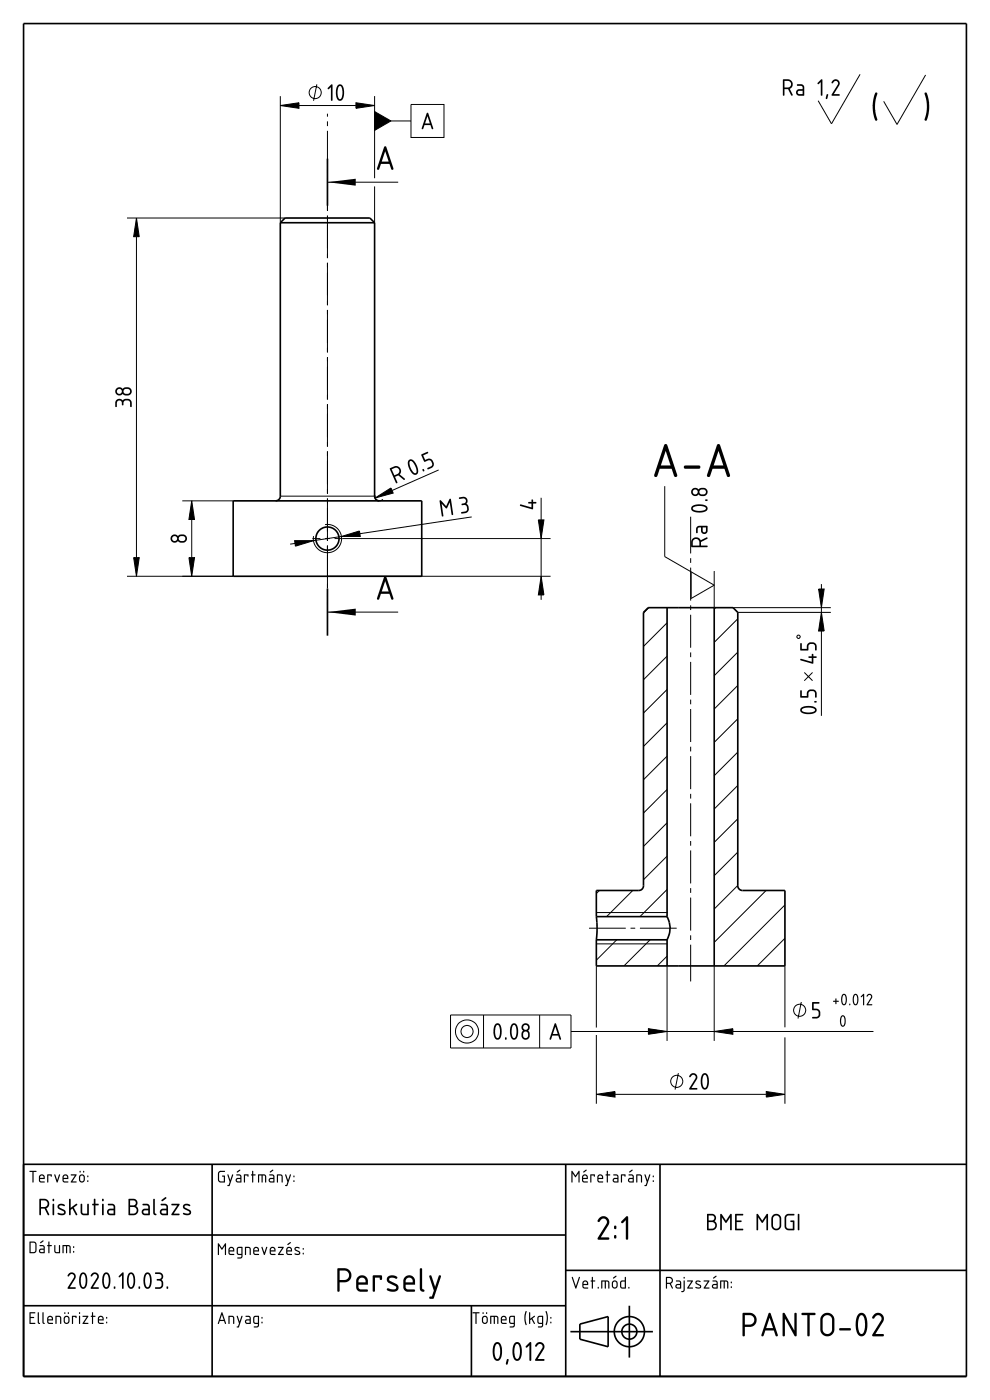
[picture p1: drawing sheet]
<svg xmlns="http://www.w3.org/2000/svg" width="210mm" height="297mm" viewBox="0 0 210 297" stroke-linecap="round" stroke-linejoin="round" font-family="sans-serif">
<g fill="none" stroke="#000" stroke-width=".21">
<path d="M67.2 17.9l-.7 3.5M182.4 15.8l-6 10.5-2.9-4.9M196.3 15.9l-6 10.5-2.9-4.9M59.5 22.4l3.9-.6v1.2zM59.5 20.4v26.9M63.4 22.4h12.1M69.5 24.1v.7M69.5 25.8v1M69.5 27.8v7M69.5 35.8v1M69.5 37.8v7M69.5 38.7h15"/>
<path d="M75.5 21.8l4 .6-4 .6zM79.5 23.7l3.4 2-3.4 2zM79.5 20.4v17.4M79.5 39.5v7.8M82.9 25.7h4.3M87.2 22.2h7v7h-7zM26.9 46.3h33.6M28.9 46.3l.6 3.9h-1.1zM28.9 50.2v68.1M69.5 45.8v9M69.5 55.8v9M69.5 65.8v9"/>
<path d="M69.5 75.8v9M69.5 85.8v9M69.5 95.8v9M93 99.7l-9.8 4.4M28.4 118.3h1.1l-.6 4zM38.7 106.3h10.8M40.1 118.3h1.2l-.6 4zM40.7 106.3l.6 3.9h-1.2zM40.7 110.2v8.1M59.5 105.3h20a1 1 0 0 0 .6 .9 1 1 0 0 0 1.1-.3M62.5 114.7h4l-3.8 1.2zM62.6 115.3l-1.1 .1"/>
<path d="M66.3 114.3h1.7M68.9 111.3a3 3 0 0 1 3.6 2.8 3 3 0 0 1-3.2 3.1 3 3 0 0 1-2.8-3.5M69 114.3h1M69.5 105.8v9M69.5 115.8v9M71 114.3h45.8M72.4 113.8l3.9-1.2 .1 1.2zM72.4 113.8l-5.9 .9M79.5 105.7l3.4-2.2 .5 1.1zM100.1 109.7l-23.8 3.5M114.2 110.3h1.2l-.6 4zM114.8 105.6v4.7"/>
<path d="M114.8 114.3v8M141 103.1v15l10.5 6-4.9 2.9v-5.7M146.5 109.6v7.8M146.5 118.4v1M26.9 122.3h22.6M69.5 123.8v1.1M69.5 122.3h47.3M69.5 125.8v1M69.5 127.8v.6M69.5 129.9h15M114.8 122.3l.6 3.9h-1.2zM114.8 126.2v1.1"/>
<path d="M137.6 128.9l-1.1 1.2M141.5 139.2l-5 5M141.5 132.1l-5 5M146.5 120.4v7M146.5 128.4v1M146.5 130.4v7M146.5 138.4v1M151.5 121.1v7.8M151.8 128.9l-.3 .3M155.5 128.9h20.7M156.5 138.3l-5 5M156.5 131.3l-5 5"/>
<path d="M156.5 129.9h19.7M169 135l.5-.3 .2 .5-.4 .2zM173.6 125h1.2l-.6 3.9zM174.2 129.9l.6 4h-1.2zM174.2 123.9v1.1M174.2 128.9v1M174.2 133.9v18M141.5 153.3l-5 5M141.5 146.3l-5 5M146.5 140.4v7M146.5 148.4v1M146.5 150.4v7"/>
<path d="M146.5 158.4v1M156.5 159.6l-5 5M156.5 152.5l-5 5M156.5 145.4l-5 5M170.6 142.7l1.8 1.7M172.4 142.7l-1.8 1.7M141.5 174.6l-5 5M141.5 167.5l-5 5M141.5 160.4l-5 5M146.5 160.4v7M146.5 168.4v1M146.5 170.4v7"/>
<path d="M146.5 178.4v1M156.5 173.7l-5 5M156.5 166.6l-5 5M125 196.9h7.7M126.6 193.6h15M127.1 188.9l-.6 .7M130.8 199.4l-4.3 4.3M133.7 196.9h1M134.2 188.9l-5.5 5.6M135.7 196.9h7.8M137.9 199.4l-5.5 5.5M141.5 188.7l-5.8 5.8"/>
<path d="M141.5 181.6l-5 5M146.5 180.4v7M146.5 188.4v1M146.5 190.4v7M146.5 198.4v1M156.5 187.8l-5 5M156.5 180.8l-5 5M162.5 188.9l-11 11M166.5 199.1l-5.9 5.8M166.5 192l-12.9 12.9M95.6 215.3h25.5v7h-25.5zM102.6 215.3v7"/>
<path d="M114.5 215.3v7M121.1 218.8h30.4M126.5 204.9v13.1M126.5 219.6v14.6M126.5 200.2h15M137.5 218.2l4 .6-4 .6zM141.5 202.8l-2.1 2.1M141.5 204.9v15.9M146.5 200.4v7.8M151.5 218.8l4-.6v1.2zM151.5 204.9v15.9M155.5 218.8h29.8"/>
<path d="M166.5 204.9v13M170 212.6l-.7 3.5M126.5 232.2l4-.6v1.1zM130.5 232.2h32M143.9 227.7l-.7 3.5M162.5 231.6l4 .6-4 .5zM166.5 220.1v14.1"/>
<circle cx="66.9" cy="19.6" r="1.28"/>
<circle cx="99.1" cy="218.8" r="2.46"/>
<circle cx="99.1" cy="218.8" r="1.28"/>
<circle cx="169.6" cy="214.3" r="1.28"/>
<circle cx="143.6" cy="229.4" r="1.28"/>
</g>
<g fill="none" stroke="#000" stroke-width=".35">
<path d="M5 5h200v287h-200zM69.5 33.7v10M59.5 47.3l1-1h18l1 1M59.5 47.3h20M59.5 47.3v58M79.5 47.3v58l.2 .6 .8 .4M49.5 106.3h40v16h-40zM59.5 105.3h.1M59.5 105.3l-.4 .7-.6 .3M69.5 124.9v10M141.5 128.9v65.6M151.5 128.9v76"/>
<path d="M126.5 194.5l.2 2.1-.2 2.8M126.5 194.5v-5.6h9l.7-.3 .3-.6v-58.1l1-1h18l1 1v58.3l.5 .6 .4 .1h9.1v16h-40v-5.5M126.5 199.4h15M126.5 194.5h15M141.5 194.5a5.2 5.2 0 0 1 0 4.9M141.5 199.4v5.5M5 247h200M45 247v45M120 247v45M140 247v45M5 277h115M5 262h115"/>
<path d="M100 277v15M120 269.5h85M133.5 277v11M121 282.5h17.5M123 280.9l6-1.6v6.4l-6-1.6z"/>
<circle cx="69.5" cy="114.3" r="2.46"/>
<circle cx="133.5" cy="282.5" r="1.6"/>
<circle cx="133.5" cy="282.5" r="3.2"/>
</g>
<g fill="#000">
<path d="M70.2 18l.3-.1v.2v3.1l-.1 .2-.2-.2v-2.7l-.5 .4-.2-.1zM71.9 18.3l-.2 .6-.1 1.1a.76 .76 0 0 0 .7 1l.3-.6v-1.1a.77 .77 0 0 0-.6-1zM71.7 18.1a.87 .87 0 0 1 1 0 .87 .87 0 0 1 .3 1v.4a1.67 1.67 0 0 1-.9 1.9 1.71 1.71 0 0 1-.8-2l.1-.8z" fill-rule="evenodd"/>
<path d="M166.1 16.9l1-.1a1.06 1.06 0 0 1 1 .9 1.06 1.06 0 0 1-.6 1.1l.6 1.4h-.3l-.6-1.3h-.8v1.3l-.3 .1zM166.4 17.2v1.4h.8l.4-.2 .2-.5-.2-.5-.3-.2zM169.1 17.9h1l.4 .3 .1 2-1.3 .1-.3-.3-.1-.5a.68 .68 0 0 1 .7-.6h.7l-.1-.5-.2-.2h-.9zM169.3 19.4l-.1 .2 .2 .3 .9 .1v-.7zM173.5 17.6l.7-.8 .2 .1v3.4l-.3-.2v-2.7l-.5 .5-.2-.1zM175.4 20l.3 .1-.3 .9a.32 .32 0 0 1-.3-.2 .32 .32 0 0 1 .1-.4zM176.7 17a.87 .87 0 0 1 1.1 0 .87 .87 0 0 1 .2 1.2l-1.1 1.8h1.1l.1 .3h-1.7v-.2l1.3-2.2-.1-.6a.73 .73 0 0 0-1 .4l-.2-.2z" fill-rule="evenodd"/>
<path d="M59.5 22.4l3.9-.6v1.2z" fill-rule="evenodd"/>
<path d="M69.5 38.7l6-.8v1.5z" fill-rule="evenodd"/>
<path d="M75.5 21.8l4 .6-4 .6z" fill-rule="evenodd"/>
<path d="M79.5 23.7l3.4 2-3.4 2z" fill-rule="evenodd"/>
<path d="M81.7 32.1l-.7 2.2h1.4zM81.5 31.1l.3-.1 .2 .2 1.5 4.5-.2 .3-.3-.1-.4-1.1h-1.8l-.4 1.1h-.4z" fill-rule="evenodd"/>
<path d="M90.7 24.6l-.5 1.6h1zM90.6 23.9l.3 .1 1 3.2-.1 .2-.2-.1-.3-.8h-1.3l-.2 .8h-.3z" fill-rule="evenodd"/>
<path d="M185.7 19.7l.3-.1 .1 .3-.5 2.4 .1 1.5 .4 1.6-.2 .2a.5 .5 0 0 1-.5-.6l-.2-1.4-.1-1.3 .2-1.5zM196.2 19.7l.1-.1a.5 .5 0 0 1 .5 .7l.3 2.2-.3 2.5a.5 .5 0 0 1-.5 .6l-.2-.3 .4-1.5 .1-1.5-.5-2.4z" fill-rule="evenodd"/>
<path d="M28.9 46.3l.6 3.9h-1.1z" fill-rule="evenodd"/>
<path d="M24.7 84.9a.87 .87 0 0 1 1.3 .1l.5-.4h.6a.87 .87 0 0 1 .8 .9v.7l-.2 .2-.1-.2v-.9l-.3-.3-.9 .1-.2 .3v.5l-.2 .1-.1-.1-.2-.8-.5-.1-.4 .3v.9l-.2 .2-.1-.2-.1-.8zM26.3 82.7l-.1 .4 .3 .4h.7l.3-.2 .1-.4-.3-.3-.6-.1zM24.7 82.4a.88 .88 0 0 1 1.3 .1l.4-.3h.4a.89 .89 0 0 1 1.1 .7 .89 .89 0 0 1-.8 1l-.8-.1a.35 .35 0 0 0-.4-.2 .35 .35 0 0 0-.3 .2 .88 .88 0 0 1-1-.3 .88 .88 0 0 1 .1-1.1zM24.8 83a.53 .53 0 0 0 1 0 .53 .53 0 0 0-1 0z" fill-rule="evenodd"/>
<path d="M87 97.9l-.1 .7 .4 1a.77 .77 0 0 0 1 .7v-.7l-.4-1a.83 .83 0 0 0-.9-.7zM86.7 97.7a1.05 1.05 0 0 1 1.6 .7l.1 .2a1.67 1.67 0 0 1-.1 2.1 1.71 1.71 0 0 1-1.6-1.5l-.2-.9zM89.6 99.7a.25 .25 0 0 1 .5 0 .25 .25 0 0 1-.5 0zM89.4 96.4l1.4-.5v.3l-1 .4 .4 1 .5-.2a.88 .88 0 0 1 1.1 .4l.2 .3a.88 .88 0 0 1-.5 1.2l-.8 .2v-.2l.9-.5v-.5l-.2-.5-.3-.2-1.1 .4z" fill-rule="evenodd"/>
<path d="M141.2 95.7l-1 3h2zM141 94.3a.35 .35 0 0 1 .6 .2l2.1 6.3a.35 .35 0 0 1-.3 .4 .35 .35 0 0 1-.4-.2l-.5-1.6h-2.6l-.5 1.6a.35 .35 0 0 1-.4 .2 .35 .35 0 0 1-.2-.5zM145.1 98.8l3.1-.1a.35 .35 0 0 1 .4 .4 .35 .35 0 0 1-.4 .3h-2.9l-.2-.2zM152.4 95.7l-1 3h2zM152.2 94.3a.35 .35 0 0 1 .6 .2l2.1 6.3a.35 .35 0 0 1-.3 .4 .35 .35 0 0 1-.4-.2l-.5-1.6h-2.6l-.5 1.6a.35 .35 0 0 1-.4 .2 .35 .35 0 0 1-.2-.5z" fill-rule="evenodd"/>
<path d="M28.4 118.3h1.1l-.6 4z" fill-rule="evenodd"/>
<path d="M38.1 113.9l-.2 .4 .3 .4 .7 .1 .4-.3v-.5l-.2-.2-.7-.1zM36.4 113.6a.88 .88 0 0 1 1.3 .1l.4-.3h.5a.89 .89 0 0 1 1.1 .7 .89 .89 0 0 1-.9 1l-.8-.1a.35 .35 0 0 0-.3-.2 .35 .35 0 0 0-.3 .3 .88 .88 0 0 1-1.1-.4 .88 .88 0 0 1 .1-1.1zM36.5 114.3a.55 .55 0 0 0 1.1 0 .55 .55 0 0 0-1.1 0z" fill-rule="evenodd"/>
<path d="M40.1 118.3h1.2l-.6 4z" fill-rule="evenodd"/>
<path d="M40.7 106.3l.6 3.9h-1.2z" fill-rule="evenodd"/>
<path d="M62.5 114.7h4l-3.8 1.2z" fill-rule="evenodd"/>
<path d="M72.4 113.8l3.9-1.2 .1 1.2z" fill-rule="evenodd"/>
<path d="M79.5 105.7l3.4-2.2 .5 1.1z" fill-rule="evenodd"/>
<path d="M82.7 99.4l.9-.4a1.06 1.06 0 0 1 1.3 .3 1.06 1.06 0 0 1-.1 1.3l1 .9 .1 .2-.3 .1-1.1-1-.7 .4 .5 1.1-.2 .2zM83.1 99.6l.6 1.2 .9-.6 .1-.5-.4-.4-.5-.1z" fill-rule="evenodd"/>
<path d="M93.3 106.2h.2l1.1 1.2 .7-1.5 .3-.1 .5 3.4h-.3l-.4-2.6-.7 1.3-1-1.1 .4 2.6-.1 .2-.2-.1z" fill-rule="evenodd"/>
<path d="M97.4 105.5l.8-.1a.87 .87 0 0 1 .9 .5 .87 .87 0 0 1-.2 1l.4 .3 .1 .7a.87 .87 0 0 1-.7 1l-.7 .1-.2-.2 1-.3 .3-.3-.2-.9-.3-.2-.6 .1-.1-.2 .1-.2 .7-.2 .1-.5-.4-.4-1 .1z" fill-rule="evenodd"/>
<path d="M110.3 107l2.4 .6v-.8h-.6v-.3h.6l.1-.5h.1h.2v.5h.5l.2 .1-.1 .2h-.6v1.1l-.2 .2-2.5-.8z" fill-rule="evenodd"/>
<path d="M114.2 110.3h1.2l-.6 4z" fill-rule="evenodd"/>
<path d="M146.9 114.3a1.06 1.06 0 0 1 1.7 .3l1.4-.6v.3l-1.3 .7v.7h1.3l.1 .3-3.4 .1-.1-1.2zM147.1 114.6l-.2 1.1h1.5l-.1-.8-.2-.4-.4-.2zM147.9 111.7l.4-.2 1.8 .1v1.3l-.4 .3-.4 .1a.68 .68 0 0 1-.6-.7v-.7h-.5l-.2 .3v.8l-.3 .1v-.9zM149.1 111.9v.8l.4 .2 .2-.3 .1-.7zM147 107.7a.5 .5 0 0 0 .1 .5 .5 .5 0 0 0 .6 .1l1 .1a.77 .77 0 0 0 1-.7l-.4-.2-.9-.2-.8 .1zM146.8 107.4a2.82 2.82 0 0 1 3.2 .2 1.05 1.05 0 0 1-1.3 1.1h-.2a1.67 1.67 0 0 1-1.9-.8zM149.6 106.1a.25 .25 0 0 1 .5 0 .25 .25 0 0 1-.5 0zM148.5 104l-.1 .5 .3 .4h.7l.3-.3v-.4l-.2-.3-.7-.1zM146.9 103.7a.88 .88 0 0 1 1.3 .1l.3-.2 .5-.1a.89 .89 0 0 1 1.1 .7 .89 .89 0 0 1-.9 1l-.8-.1a.35 .35 0 0 0-.3-.1 .35 .35 0 0 0-.3 .2 .88 .88 0 0 1-1.1-.4 .88 .88 0 0 1 .2-1.1zM146.9 104.4a.55 .55 0 0 0 1.1 0 .55 .55 0 0 0-1.1 0z" fill-rule="evenodd"/>
<path d="M69.5 129.9l6-.8v1.5z" fill-rule="evenodd"/>
<path d="M81.7 123.3l-.7 2.2h1.4zM81.5 122.3l.3-.1 .2 .2 1.5 4.5-.2 .3-.3-.1-.4-1.1h-1.8l-.4 1.1h-.4z" fill-rule="evenodd"/>
<path d="M114.8 122.3l.6 3.9h-1.2z" fill-rule="evenodd"/>
<path d="M173.6 125h1.2l-.6 3.9z" fill-rule="evenodd"/>
<path d="M174.2 129.9l.6 4h-1.2z" fill-rule="evenodd"/>
<path d="M170.2 150.4a.5 .5 0 0 0 .1 .6 .5 .5 0 0 0 .5 .1h1a.76 .76 0 0 0 1-.6l-.5-.3-.7-.1-.9 .1zM169.9 150.2l.6-.3 .9-.1a1.66 1.66 0 0 1 1.8 .8 1.6 1.6 0 0 1-1.8 .9 1.33 1.33 0 0 1-1.7-1zM172.7 148.8a.25 .25 0 0 1 .5 0 .25 .25 0 0 1-.5 0zM169.8 146.5h.3v1.2h1v-.6a.87 .87 0 0 1 .9-.8h.4a.87 .87 0 0 1 .8 .8v.8l-.2 .1-.2-1.2-.3-.2h-.6l-.4 .4-.1 1h-1.6z" fill-rule="evenodd"/>
<path d="M169.8 139.8l2.4 .6v-.8h-.7v-.3l.7-.1v-.4l.2-.1 .1 .1v.4h.6l.1 .2v.2h-.7v1.1l-.1 .1-2.5-.7zM169.8 136.5h.3v1.2h1v-.6a.87 .87 0 0 1 .9-.8h.4a.87 .87 0 0 1 .8 .8v.8l-.2 .1-.2-1.2-.3-.2h-.6l-.4 .4-.1 1h-1.6z" fill-rule="evenodd"/>
<path d="M105.3 217.5l-.2 .7-.1 1a.77 .77 0 0 0 .7 1l.3-.7 .1-1a.77 .77 0 0 0-.7-1zM105.1 217.2a.87 .87 0 0 1 1 .1 .87 .87 0 0 1 .3 .9v.5a1.67 1.67 0 0 1-.9 1.9 1.6 1.6 0 0 1-.8-1.9l.1-1zM107.1 220.3a.25 .25 0 0 1 .5 0 .25 .25 0 0 1-.5 0zM108.8 217.5l-.2 .7-.1 1a.77 .77 0 0 0 .7 1l.3-.7 .1-1a.76 .76 0 0 0-.7-1zM108.6 217.2a.87 .87 0 0 1 1 .1 .87 .87 0 0 1 .3 .9v.5a1.66 1.66 0 0 1-.9 1.9 1.6 1.6 0 0 1-.8-1.9l.1-1zM111.1 219l-.1 .3v.6l.3 .3h.5l.2-.5-.1-.6-.4-.3zM110.9 217.3a.88 .88 0 0 1 1.3 .1 .88 .88 0 0 1-.2 1.2l.3 .4 .1 .5a.89 .89 0 0 1-.8 1.1 .89 .89 0 0 1-1-.9l.1-.8a.35 .35 0 0 0 .2-.3 .35 .35 0 0 0-.2-.3l-.1-.6zM111 217.9a.53 .53 0 0 0 1 0 .53 .53 0 0 0-1 0z" fill-rule="evenodd"/>
<path d="M117.8 217.8l-.5 1.6h1zM117.7 217.1l.3 .1 1 3.1-.1 .3-.2-.1-.3-.8h-1.2l-.3 .8h-.3z" fill-rule="evenodd"/>
<path d="M137.5 218.2l4 .6-4 .6z" fill-rule="evenodd"/>
<path d="M137.5 218.2l4 .6-4 .6z" fill-rule="evenodd"/>
<path d="M151.5 218.8l4-.6v1.2z" fill-rule="evenodd"/>
<path d="M172.3 212.6h1.5l-.1 .3h-1.1v1.1h.5a.87 .87 0 0 1 .9 .8v.4a.87 .87 0 0 1-.9 .9h-.7l-.1-.3 1.2-.2 .1-.3v-.6l-.3-.4h-1z" fill-rule="evenodd"/>
<path d="M176.7 212.3h.5v-.4l.1-.1 .1 .5h.4l.1 .1-.5 .1v.5h-.1l-.1-.5h-.4zM178.9 211.1l-.2 .5v.8a.39 .39 0 0 0 .1 .5 .39 .39 0 0 0 .4 0l.2-1.2a.41 .41 0 0 0-.1-.4 .41 .41 0 0 0-.4-.2zM178.7 210.9a.74 .74 0 0 1 .8 .2 .74 .74 0 0 1 .1 .9v.3a.65 .65 0 0 1-.1 .8 .65 .65 0 0 1-.8 0l-.3-1.1zM180.1 213.1a.2 .2 0 0 1 .4 0 .2 .2 0 0 1-.4 0zM181.3 211.1l-.2 .6v.7a.39 .39 0 0 0 .1 .5 .39 .39 0 0 0 .5 0l.1-1.2a.41 .41 0 0 0 0-.4 .41 .41 0 0 0-.5-.2zM181.2 210.9a.67 .67 0 0 1 .7 .2 .67 .67 0 0 1 .2 .7v.5a.65 .65 0 0 1-.2 .8 .65 .65 0 0 1-.8 0l-.2-1.1zM183.1 210.9h.2v2.3l-.1 .1-.1-.1v-2l-.3 .3h-.2zM184 211a.61 .61 0 0 1 .8 0 .61 .61 0 0 1 .1 .8l-.8 1.2h.9v.2l-1.1 .1 .9-1.8-.4-.4-.5 .3z" fill-rule="evenodd"/>
<path d="M178.6 215.7l-.2 .5v.8a.39 .39 0 0 0 .1 .4 .39 .39 0 0 0 .5 .1l.1-1.3a.41 .41 0 0 0 0-.4 .41 .41 0 0 0-.5-.1zM178.4 215.5a.62 .62 0 0 1 .8 .1 .62 .62 0 0 1 .2 .7v.6a.65 .65 0 0 1-.2 .7 .65 .65 0 0 1-.8 .1l-.2-1z" fill-rule="evenodd"/>
<path d="M126.5 232.2l4-.6v1.1z" fill-rule="evenodd"/>
<path d="M146.4 228a.87 .87 0 0 1 1.2-.2 .87 .87 0 0 1 .2 1.2l-1.1 1.8h1.1l.1 .3h-1.7v-.2l1.3-2.2-.1-.6a.68 .68 0 0 0-1 .4l-.2-.2zM149.3 228.1l-.3 .6v1a.77 .77 0 0 0 .7 1.1l.3-.7v-1a.77 .77 0 0 0-.7-1zM149.1 227.8a.87 .87 0 0 1 1 .1 .87 .87 0 0 1 .2 .9l.1 .5a1.67 1.67 0 0 1-.9 1.9 1.61 1.61 0 0 1-.9-1.9l.2-.9z" fill-rule="evenodd"/>
<path d="M162.5 231.6l4 .6-4 .5z" fill-rule="evenodd"/>
<path d="M6.3 248.4h1.4v.2h-.6l-.1 2.3-.1-.1v-2.2h-.6zM8.6 249.5l-.1 .4h.7l-.2-.5zM8.4 249.3l.6-.2 .4 .3 .1 .7h-1v.3l.2 .2h.8v.3h-.9l-.3-.3v-.9zM10 249.2h1l-.1 .4-.2-.2h-.4l-.2 1.5-.1-.1zM11.5 249.2h.2l.4 1.2 .4-1.2h.2l-.5 1.7-.2-.1zM13.6 249.5l-.1 .4h.7l-.2-.5zM13.4 249.3l.6-.2 .4 .3 .1 .7h-1v.3l.2 .2h.7l.1 .3h-.9l-.3-.3v-.9zM15 249.2h1.2l-.8 1.4h.8v.3l-1.2-.1 .9-1.4h-.8zM16.9 249.3l.6-.2 .4 .4 .1 .9-.3 .4h-.5l-.4-.3v-.8zM17.1 249.5l-.1 .9 .5 .2 .2-.3v-.7l-.3-.2zM16.9 248.6a.18 .18 0 0 1 .3 0 .18 .18 0 0 1-.3 0zM17.6 248.6a.2 .2 0 0 1 .4 0 .2 .2 0 0 1-.4 0zM18.5 250.6a.18 .18 0 0 1 .3 0 .18 .18 0 0 1-.3 0zM18.5 249.6a.17 .17 0 0 1 .3 0 .17 .17 0 0 1-.3 0z" fill-rule="evenodd"/>
<path d="M8.4 254.4l1-.1a1.06 1.06 0 0 1 1 .9 1.06 1.06 0 0 1-.6 1.1l.6 1.4h-.3l-.6-1.3h-.8v1.3l-.3 .1zM8.7 254.7v1.4h.8l.4-.2 .2-.5-.2-.5-.3-.2zM11.2 255.4l.3 .1v2.2l-.1 .1-.3-.2zM11.1 254.6a.25 .25 0 0 1 .5 0 .25 .25 0 0 1-.5 0zM12.4 255.6l.7-.2 .7 .3-.2 .2-.3-.1a.42 .42 0 0 0-.5-.1 .42 .42 0 0 0-.2 .4l1 .5a.69 .69 0 0 1 .2 1 .69 .69 0 0 1-.9 .2l-.5-.1-.2-.3 .2-.1 .5 .1a.37 .37 0 0 0 .5 .1 .37 .37 0 0 0 .1-.5l-1-.5a.6 .6 0 0 1-.1-.9zM14.7 254.4l.3 .1v1.7l1.1-.8h.3v.2l-.8 .6 .8 1.4-.1 .2-.2-.1-.7-1.3-.4 .3v1h-.3zM17.1 255.4l.3 .1v1.7l.4 .3h.7v-2l.3-.1v2.4h-1.2l-.4-.3zM19.9 254.4h.3v1h.6l.1 .1-.1 .2h-.6v1.9l-.1 .2-.2-.2v-1.9l-.4-.2 .4-.1zM21.7 255.4h.2l.1 .1v2.1l-.1 .2-.3-.2zM21.6 254.6a.25 .25 0 0 1 .5 0 .25 .25 0 0 1-.5 0zM22.9 255.4h1l.4 .3 .1 2h-1.3l-.4-.3v-.4a.68 .68 0 0 1 .7-.6h.7v-.5l-.3-.2h-.8zM23.2 256.8l-.2 .3 .2 .3 .9 .1v-.7zM27.3 254.4l1-.1a.87 .87 0 0 1 .8 .6 .87 .87 0 0 1-.3 1 1.05 1.05 0 0 1 .5 1.1 1.05 1.05 0 0 1-1 .8l-1-.1zM27.6 254.7v1h.8l.3-.2 .1-.4-.2-.3zM27.6 256.1v1.4h.8l.4-.3 .2-.6-.2-.4-.4-.1zM30.3 255.4h.9l.5 .2 .1 .5v1.6h-1.4l-.3-.3v-.4a.68 .68 0 0 1 .6-.6h.7v-.5l-.2-.2h-.9zM30.5 256.9l-.1 .3 .2 .2 .8 .1v-.7zM32.5 254.4l.3 .1v2.8l.4 .3-.1 .2-.4-.1-.2-.4zM34.1 255.4h1l.4 .3 .1 2-1.3 .1-.3-.4-.1-.4a.68 .68 0 0 1 .7-.6h.7v-.5l-.3-.2h-.9zM34.4 256.8l-.2 .3 .2 .3 .9 .1v-.7zM34.3 254.5l.7-.5h.3l-.1 .3-.7 .5h-.2zM36.4 255.4h1.7l-1.3 2.1h1.2v.3h-1.6v-.3l1.2-1.8h-1.1zM39 255.6l.7-.2 .7 .3-.2 .2-.3-.1a.42 .42 0 0 0-.5-.1 .42 .42 0 0 0-.2 .4l1 .5a.69 .69 0 0 1 .2 1 .69 .69 0 0 1-.9 .2l-.6-.2-.1-.2 .2-.1 .5 .1a.37 .37 0 0 0 .5 .1 .37 .37 0 0 0 .1-.5l-1-.5a.6 .6 0 0 1-.1-.9z" fill-rule="evenodd"/>
<path d="M46.4 248.6l.4-.2h.9l-.1 .2-.9 .1-.2 .3v1.3l.2 .3h.8v-1h-.3l-.1-.2h.6v1.5h-1l-.4-.4-.1-1.5zM48.3 249.2h.2l.3 1.2 .4-1.2h.3l-.9 2.4-.4-.1 .3-.1 .2-.6zM50.1 249.2l.7-.1 .4 .3v1.5h-.8l-.4-.3v-.3l.1-.3 .9-.1-.1-.5h-.7zM50.3 250.2l.1 .4h.6v-.5zM50.3 248.5l.7-.3-.1 .1-.5 .4h-.1zM51.8 249.2l.8-.1 .1 .2-.1 .3-.1-.2h-.5l-.1 1.5-.2-.1zM53.5 248.4l.2 .1v.6l.5 .1-.1 .2h-.4l-.1 1.5-.1-.1v-1.4l-.3-.1 .3-.2zM54.8 249.2l1.2-.1 .3 .2 .2 .3-.1 1.3-.2-.1v-1.2l-.2-.2h-.3l-.1 1.5-.1-.1v-1.4h-.5v1.4h-.2zM57.1 249.2l.7-.1 .4 .3v1.5h-.8l-.4-.3v-.3l.1-.3 .9-.1-.1-.5h-.7zM57.3 250.2l.1 .4h.6v-.5zM57.3 248.5l.5-.4 .2 .1-.6 .5zM58.8 249.2l.8-.1 .3 .2v1.6l-.2-.1v-1.2l-.2-.2h-.5v1.4h-.3zM60.5 249.2h.2l.4 1.2 .4-1.2h.2l-.8 2.4-.4-.1 .3-.1 .2-.6zM62.2 250.6a.2 .2 0 0 1 .4 0 .2 .2 0 0 1-.4 0zM62.2 249.6a.2 .2 0 0 1 .4 0 .2 .2 0 0 1-.4 0z" fill-rule="evenodd"/>
<path d="M121.2 248.4h.2l.7 1 .6-1h.2v2.5l-.2-.1v-1.9l-.6 .8-.6-.8v1.9h-.3zM123.8 249.5l-.1 .4h.7l-.1-.5zM123.6 249.3l.6-.2 .4 .3 .1 .7h-1v.3l.2 .2h.7l.1 .3h-.9l-.3-.3v-.9zM123.7 248.5l.6-.4 .1 .1-.5 .5h-.2zM125.2 249.2h1l-.1 .4-.2-.2h-.4l-.2 1.5-.1-.1zM127 249.5v.4h.7l-.2-.5zM126.9 249.3l.5-.2 .5 .3v.7h-.9v.3l.1 .2h.8v.3h-.8l-.3-.3-.1-.9zM128.7 248.4h.2l.1 .7 .4 .1v.2h-.4l-.2 1.5-.1-.1v-1.4l-.3-.1 .3-.2zM130.1 249.2l.7-.1 .3 .3 .1 1.5h-.9l-.3-.3v-.3l.1-.3 .9-.1-.2-.5h-.6zM130.3 250.2v.4h.7v-.5zM131.7 249.2l.9-.1 .1 .2-.1 .3-.1-.2h-.6l-.1 1.5-.1-.1zM133.4 249.2l.6-.1 .4 .2v1.6h-.8l-.3-.3-.1-.3 .2-.3 .8-.1-.1-.5h-.7zM133.5 250.2v.2l.1 .2h.6v-.5zM133.5 248.5l.5-.4 .2 .1-.6 .5zM135 249.2l.8-.1 .3 .2 .1 1.6-.2-.1-.1-1.2-.2-.2h-.5v1.4h-.2zM136.7 249.2h.2l.4 1.2 .4-1.2h.3l-.9 2.4-.4-.1 .3-.1 .2-.6zM138.4 250.6a.2 .2 0 0 1 .4 0 .2 .2 0 0 1-.4 0zM138.4 249.6a.2 .2 0 0 1 .4 0 .2 .2 0 0 1-.4 0z" fill-rule="evenodd"/>
<path d="M127.2 258.3a1.24 1.24 0 0 1 1.6 0 1.24 1.24 0 0 1 .2 1.7l-1.6 2.5h1.6a.25 .25 0 0 1 .3 .2 .25 .25 0 0 1-.3 .3h-2l-.2-.2 1.9-3.3v-.6a.83 .83 0 0 0-.9-.4 .83 .83 0 0 0-.7 .7h-.3l-.1-.2zM130.3 262.1h.4l.1 .4a.25 .25 0 0 1-.3 .2 .25 .25 0 0 1-.3-.2zM130.3 260.1h.4l.1 .4a.25 .25 0 0 1-.3 .2 .25 .25 0 0 1-.3-.2zM132.8 258.1l.3-.1 .1 .2 .1 4.5a.25 .25 0 0 1-.3 .3 .25 .25 0 0 1-.2-.3v-3.8l-.7 .6h-.3l-.1-.3z" fill-rule="evenodd"/>
<path d="M150 257.5h1a.87 .87 0 0 1 .8 .6 .87 .87 0 0 1-.2 1 1.05 1.05 0 0 1 .4 1.1 1.05 1.05 0 0 1-1 .8l-1-.1zM150.3 257.9v1h.8l.3-.2 .1-.4-.2-.3zM150.3 259.3v1.4l1.2-.2 .2-.5-.2-.5-.4-.2zM152.8 257.5l.3 .1 .9 1.3 .9-1.3 .3-.1v3.5l-.3-.1v-2.6l-.9 1.1-.9-1.1v2.6l-.3 .1zM156 257.5l1.7 .1-.1 .2-1.3 .1v1h.9l.1 .1-.1 .2-.9 .1v1.4h1.3v.3l-1.7-.1zM160.5 257.5l.3 .1 .9 1.3 .9-1.3h.3v3.4l-.3-.1v-2.6l-.9 1.1-.9-1.1v2.6h-.3zM164.2 258.1l-.2 .4v1.6l.3 .5h.5l.6-.5v-1.7l-.6-.5zM163.9 257.8a1.05 1.05 0 0 1 1.2-.2 1.05 1.05 0 0 1 .6 1v1.4a1.05 1.05 0 0 1-1 1 1.05 1.05 0 0 1-1.1-1v-1.6zM166.7 257.8l.5-.3h1.2l.1 .1-.1 .2-1.3 .1-.3 .3v2l.3 .4 1.1 .1v-1.4l-.5-.1v-.2l.7-.1 .1 .1v1.9l-1.2 .1a.87 .87 0 0 1-.9-.9v-1.9zM169.3 257.5h.2l.1 .2v3.1l-.2 .2-.2-.1z" fill-rule="evenodd"/>
<path d="M6.3 263.4h1l.4 .4v1.6l-.3 .4h-1.1zM6.5 263.6v2h.8l.2-.3v-1.5l-.3-.2zM8.4 264.2l.7-.1 .3 .3v1.5h-.7l-.4-.3v-.3l.1-.3 .8-.1v-.5h-.8zM8.6 265.2l-.1 .2 .1 .2h.6v-.5zM8.5 263.5l.6-.4 .1 .1-.5 .5zM10.3 263.4l.2 .1v.6l.5 .1-.1 .2h-.4l-.1 1.5-.1-.1v-1.4l-.3-.1 .3-.2zM11.5 264.2h.2l.1 1.2 .2 .2h.5v-1.4h.2v1.7h-.8l-.3-.2zM13.3 264.2l1.2-.1 .4 .2 .1 .3v1.2h-.2l-.1-1.2-.2-.2h-.3l-.1 1.5-.1-.1v-1.4h-.5v1.4h-.2zM15.5 265.6a.18 .18 0 0 1 .3 0 .18 .18 0 0 1-.3 0zM15.5 264.6a.17 .17 0 0 1 .3 0 .17 .17 0 0 1-.3 0z" fill-rule="evenodd"/>
<path d="M14.6 270.2a.87 .87 0 0 1 1.2 0 .87 .87 0 0 1 .1 1.1l-1.1 1.8h1.2v.3h-1.6l-.1-.2 1.4-2.2-.2-.6a.74 .74 0 0 0-1 .4l-.2-.2zM17.4 270.4l-.2 .5-.1 1.1a.76 .76 0 0 0 .7 1l.3-.6 .1-1.1a.77 .77 0 0 0-.7-1zM17.2 270.1a.87 .87 0 0 1 1 .1 .87 .87 0 0 1 .3 .9v.5a1.66 1.66 0 0 1-.9 1.8 1.71 1.71 0 0 1-.8-2l.1-.7zM19.5 270.2a.87 .87 0 0 1 1.2 0 .87 .87 0 0 1 .1 1.1l-1.1 1.8h1.2v.3h-1.6l-.1-.2 1.4-2.2-.2-.6a.74 .74 0 0 0-1 .4l-.2-.2zM22.3 270.4l-.2 .5-.1 1.1a.76 .76 0 0 0 .7 1l.3-.6 .1-1.1a.77 .77 0 0 0-.7-1zM22.1 270.1a.87 .87 0 0 1 1 .1 .87 .87 0 0 1 .3 .9v.5a1.66 1.66 0 0 1-.9 1.8 1.71 1.71 0 0 1-.8-2l.1-.7zM24.1 273.2a.25 .25 0 0 1 .5 0 .25 .25 0 0 1-.5 0zM25.9 270l.2-.1 .1 .2v3.2l-.1 .1-.2-.1v-2.8l-.5 .5-.2-.2zM27.6 270.4l-.2 .5-.1 1.1a.77 .77 0 0 0 .7 1l.3-.6v-1.1a.77 .77 0 0 0-.7-1zM27.4 270.1a.87 .87 0 0 1 .9 .1 .87 .87 0 0 1 .3 .9l.1 .5a1.66 1.66 0 0 1-.9 1.8 1.6 1.6 0 0 1-.9-1.8l.2-.9zM29.4 273.2a.25 .25 0 0 1 .5 0 .25 .25 0 0 1-.5 0zM31.1 270.4l-.3 .6v1a.77 .77 0 0 0 .7 1l.2-.6 .1-1.1a.77 .77 0 0 0-.7-1zM30.9 270.1a.87 .87 0 0 1 .9 .1 .87 .87 0 0 1 .3 .9l.1 .5a1.66 1.66 0 0 1-.9 1.8 1.6 1.6 0 0 1-.9-1.8l.2-.9zM32.9 270l.9-.1a.88 .88 0 0 1 .8 .6 .88 .88 0 0 1-.3 1l.3 .5v.5a.87 .87 0 0 1-.8 .9h-.8l-.1-.2 .1-.1h.9l.3-.3v-.9l-.3-.2h-.6l-.1-.2 .1-.2 .8-.1 .2-.5-.4-.4h-.9zM35.3 273.2a.25 .25 0 0 1 .5 0 .25 .25 0 0 1-.5 0z" fill-rule="evenodd"/>
<path d="M47.1 278.9l-.4 1.1h.7zM47 278.4l.2 .1 .7 2.4-.2-.1-.2-.5h-.9l-.2 .5h-.2zM48.5 279.2l.7-.1 .4 .2v1.6l-.2-.1v-1.3l-.2-.1h-.5v1.4h-.2zM50.2 279.2h.2l.4 1.2 .4-1.2h.2l-.8 2.4-.4-.1 .3-.1 .2-.6zM52.1 279.2l.7-.1 .3 .3 .1 1.5h-.9l-.3-.3v-.3l.1-.3 .8-.1v-.5h-.7zM52.3 280.2v.4h.6v-.5zM53.8 279.3l.4-.2 .7 .1v2l-.3 .4-.8-.1 .1-.1h.6l.2-.3v-.2h-.7l-.2-.3-.1-1zM54 279.4v1.1l.7 .1v-1.2zM55.4 280.6a.2 .2 0 0 1 .4 0 .2 .2 0 0 1-.4 0zM55.4 279.6a.2 .2 0 0 1 .4 0 .2 .2 0 0 1-.4 0z" fill-rule="evenodd"/>
<path d="M46.2 263.8h.2l.7 1 .6-1h.2v2.4l-.2-.1v-1.8l-.6 .8-.6-.8v1.8l-.3 .1zM48.8 264.8l-.1 .5h.7l-.1-.5zM48.6 264.7l.6-.2 .4 .3 .1 .7h-1v.3l.2 .2h.7l.1 .2h-.8l-.4-.2v-.9zM50.3 264.6l.4-.1 .7 .1v2l-.3 .4-.8-.1 .1-.1 .6-.1 .2-.2v-.3h-.6l-.3-.2-.1-1zM50.5 264.8v1.1l.7 .1v-1.3zM52 264.5h.8l.3 .2 .1 1.5h-.2l-.1-1.2-.2-.3h-.5v1.4l-.2 .1zM54.1 264.8l-.1 .5h.7l-.2-.5zM53.9 264.6l.5-.1 .4 .3 .1 .7h-.9v.3l.1 .2h.8v.2h-.8l-.3-.2-.1-1zM55.5 264.6h.2l.4 1.1 .4-1.1h.2l-.6 1.6h-.1zM57.6 264.9l-.2 .4h.8l-.2-.5zM57.4 264.7l.5-.2 .4 .3 .2 .7h-1.1v.3l.2 .2h.8v.2h-.8l-.3-.2-.1-1zM59 264.5h1.2l-.9 1.5h.8l.1 .2h-1.2l.8-1.5h-.8zM61.1 264.9l-.2 .4h.8l-.2-.5zM60.9 264.7l.5-.2 .5 .3 .1 .7h-1.1v.3l.2 .2h.8v.2h-.8l-.3-.2-.1-1zM61 263.9l.5-.4 .2 .1-.6 .5h-.1zM62.5 264.7l.6-.2 .5 .2-.1 .2-.4-.1a.23 .23 0 0 0-.3 0 .23 .23 0 0 0 0 .3l.9 .6v.3l-.4 .2h-.5l-.4-.2 .2-.1 .5 .1a.22 .22 0 0 0 .3 0 .22 .22 0 0 0-.1-.4l-.8-.4zM64.2 265.9a.18 .18 0 0 1 .3 0 .18 .18 0 0 1-.3 0zM64.2 264.9a.18 .18 0 0 1 .3 0 .18 .18 0 0 1-.3 0z" fill-rule="evenodd"/>
<path d="M71.6 269.1l1.4-.1a1.5 1.5 0 0 1 1.5 1.5 1.5 1.5 0 0 1-1.5 1.5h-1v1.8a.25 .25 0 0 1-.2 .2 .25 .25 0 0 1-.3-.2zM72 269.5v2h1a1 1 0 0 0 1-1 1 1 0 0 0-1-1zM76.3 271.2l-.2 .4-.1 .4h1.5v-.5l-.3-.4-.5-.1zM75.9 270.9a1.25 1.25 0 0 1 1.4-.3 1.25 1.25 0 0 1 .7 1.2v.7h-2l.1 .7 .2 .3h1.5a.25 .25 0 0 1 .2 .3 .25 .25 0 0 1-.2 .2h-1.3a.99 .99 0 0 1-1-1l.1-1.4zM79.1 270.6l1.8-.1 .1 .2v.6a.25 .25 0 0 1-.2 .2 .25 .25 0 0 1-.3-.2v-.3h-1v2.8a.25 .25 0 0 1-.2 .2 .25 .25 0 0 1-.3-.2zM82.3 270.8a1.3 1.3 0 0 1 2 .3l-.4 .2a.96 .96 0 0 0-1.4 .1l.2 .3 1.3 .7a.92 .92 0 0 1 .4 1.2 .92 .92 0 0 1-1.1 .4h-.2a.93 .93 0 0 1-1.1-.4l.3-.3 .6 .2a.66 .66 0 0 0 1.1-.5l-1.5-.8a.85 .85 0 0 1-.2-1.4zM86.3 271.3l-.3 .7h1.5v-.5l-.4-.4-.4-.1zM85.9 270.9a1.25 1.25 0 0 1 1.4-.3 1.25 1.25 0 0 1 .7 1.2v.7h-2l.1 .7 .2 .3h1.5a.25 .25 0 0 1 .2 .3 .25 .25 0 0 1-.2 .2h-1.3a.99 .99 0 0 1-1-1l.1-1.4zM89.1 269.1h.3l.1 .1v4.1l.2 .2a.3 .3 0 0 1 .3 .4 .3 .3 0 0 1-.5 .1l-.3-.2-.2-.4zM91.1 270.6l.4 .1 .8 2.3 .8-2.4 .3-.1 .1 .3-1.5 4.6-.7 .1a.31 .31 0 0 1-.2-.4 .31 .31 0 0 1 .5-.1l.4-1.2-.9-3z" fill-rule="evenodd"/>
<path d="M100.3 278.4l1.4 .1-.1 .1h-.5l-.1 2.3-.2-.1v-2.2h-.5zM102.4 279.3l.6-.2 .4 .4 .1 .9-.3 .4h-.5l-.4-.3-.1-.8zM102.6 279.5l-.1 .9 .2 .2h.3l.2-.2v-.8l-.3-.2zM102.3 278.6a.2 .2 0 0 1 .4 0 .2 .2 0 0 1-.4 0zM103.1 278.6a.17 .17 0 0 1 .3 0 .17 .17 0 0 1-.3 0zM104 279.2h1.6l.1 .3v1.3h-.2l-.1-1.4h-.4v1.4l-.2 .1-.1-1.5h-.5v1.4h-.2zM106.6 279.5l-.1 .4h.7l-.2-.5zM106.4 279.3l.4-.2 .6 .3 .1 .7h-1v.3l.1 .2h.8v.3h-.7l-.4-.2-.1-1zM108.1 279.3l.3-.2 .8 .1v2l-.3 .4-.8-.1 .1-.1h.6l.2-.3v-.2h-.7l-.3-.3v-1zM108.3 279.4l-.1 1.1 .8 .1v-1.2zM111.5 278.2h.2l-.2 1.3 .2 1.5-.1 .1-.2-.2-.2-1.1zM112.3 278.4l.2 .1v1.2l.8-.6 .2 .1-.6 .5 .6 1-.1 .2-.7-1-.2 .2v.7h-.3zM114.1 279.3l.3-.2 .8 .1v2l-.3 .4h-.8l.1-.2h.6l.2-.2v-.3h-.7l-.3-.3v-1zM114.3 279.4v1.1l.7 .1v-1.2zM115.7 278.2l.3 .1 .2 1.2-.1 .9-.2 .7-.2-.1 .3-1.5zM116.7 280.6a.2 .2 0 0 1 .4 0 .2 .2 0 0 1-.4 0zM116.7 279.6a.2 .2 0 0 1 .4 0 .2 .2 0 0 1-.4 0z" fill-rule="evenodd"/>
<path d="M121.3 270.9h.2l.6 2 .7-2 .2 .1-.8 2.4-.2-.1zM123.9 272l-.1 .4h.7l-.2-.5zM123.7 271.8l.6-.2 .4 .3 .1 .7h-1v.3l.1 .2h.8v.3h-.8l-.3-.3-.1-.9zM125.6 270.9h.2v.7l.5 .1-.1 .2h-.4l-.1 1.5-.2-.1v-1.4l-.2-.1 .2-.2zM126.8 273.2a.17 .17 0 0 1 .3 0 .17 .17 0 0 1-.3 0zM127.6 271.7l1.2-.1 .3 .2 .2 .3-.1 1.2h-.2v-1.2l-.2-.2h-.3l-.1 1.5-.1-.1v-1.4h-.5v1.4h-.2zM130 271.8l.5-.2 .5 .4v.9l-.4 .4h-.4l-.4-.3v-.8zM130.1 272v.9l.2 .2h.2l.3-.3-.1-.7-.2-.2zM130.1 271l.5-.4 .2 .1-.6 .5zM131.7 271.8l.8-.2v-.7h.2v2.5h-.8l-.3-.2-.1-1.1zM131.8 271.9v1.1l.7 .1v-1.2zM133.3 273.2a.17 .17 0 0 1 .3 0 .17 .17 0 0 1-.3 0z" fill-rule="evenodd"/>
<path d="M141.3 270.9l1 .1a.76 .76 0 0 1 .5 .7 .76 .76 0 0 1-.5 .6l.4 1h-.2l-.5-.9h-.5v.9h-.2zM141.5 271.1v1l.9-.1 .1-.4-.1-.3zM143.4 271.7l.7-.1 .3 .3 .1 1.5h-.8l-.4-.3v-.3l.1-.3 .9-.1-.1-.5h-.7zM143.6 272.7v.4h.7v-.5zM144.9 271.1a.2 .2 0 0 1 .4 0 .2 .2 0 0 1-.4 0zM145 271.7h.2v2l-.2 .4h-.4l-.1-.2 .5-.2zM145.8 271.7h1.2l-.9 1.4h.8l.1 .3-1.2-.1 .8-1.4h-.8zM147.6 271.8l.6-.2 .4 .3-.1 .1-.4-.1a.23 .23 0 0 0-.3 0 .23 .23 0 0 0 .1 .3l.8 .6v.3l-.3 .2h-.6l-.3-.2 .1-.1 .5 .1a.22 .22 0 0 0 .4 0 .22 .22 0 0 0-.1-.3l-.8-.5zM149.3 271.7h1.2l-.9 1.4h.8l.1 .3-1.2-.1 .8-1.4h-.8zM151.2 271.7l.7-.1 .3 .3v1.5h-.8l-.3-.3-.1-.3 .2-.3 .8-.1-.1-.5h-.7zM151.3 272.7l.1 .4h.6v-.5zM151.3 271l.7-.3v.1l-.5 .4h-.2zM152.8 271.7h1.5l.2 .3v1.3h-.2l-.1-1.4h-.4v1.4l-.2 .1-.1-1.5h-.5v1.4h-.2zM155 273.1a.18 .18 0 0 1 .3 0 .18 .18 0 0 1-.3 0zM155 272.1a.17 .17 0 0 1 .3 0 .17 .17 0 0 1-.3 0z" fill-rule="evenodd"/>
<path d="M157.6 278.6l1.4-.1a1.5 1.5 0 0 1 1.5 1.5 1.5 1.5 0 0 1-1.5 1.5h-1v1.7a.25 .25 0 0 1-.3 .3 .25 .25 0 0 1-.2-.3zM158 279v2h1a1 1 0 0 0 1-1 1 1 0 0 0-1-1zM163.3 279.5l-.8 2.2h1.5zM163.1 278.6l.2-.1 .2 .2 1.5 4.5-.1 .3-.4-.1-.3-1.1h-1.9l-.4 1.1h-.4zM166 278.6h.5l2 3.7v-3.5a.25 .25 0 0 1 .3-.3 .25 .25 0 0 1 .2 .3v4.6h-.5l-2-3.7v3.5a.25 .25 0 0 1-.2 .3 .25 .25 0 0 1-.3-.3zM170 278.6l2.8-.1a.25 .25 0 0 1 .2 .3 .25 .25 0 0 1-.2 .2h-1.1v4.2a.25 .25 0 0 1-.2 .3 .25 .25 0 0 1-.3-.3v-4.2h-1zM174.8 279.3l-.3 .6v2.1a1 1 0 0 0 1 1 1 1 0 0 0 1-1v-2a1 1 0 0 0-.6-.9 1 1 0 0 0-1.1 .2zM174.4 278.9a1.5 1.5 0 0 1 1.7-.3 1.5 1.5 0 0 1 .9 1.4v2a1.5 1.5 0 0 1-1.5 1.5 1.5 1.5 0 0 1-1.5-1.5v-2.2zM178.1 281.8l2.1-.1a.25 .25 0 0 1 .3 .3 .25 .25 0 0 1-.3 .3l-2-.1-.2-.1zM182.5 279.1l-.4 1-.1 1.1a1.81 1.81 0 0 0 .7 1.8 1.88 1.88 0 0 0 .8-1.9v-.3a1.81 1.81 0 0 0-.8-1.8zM182.1 278.7a1.08 1.08 0 0 1 1.2 0 1.08 1.08 0 0 1 .6 1l.1 .6a3.5 3.5 0 0 1-.9 3.1 1.2 1.2 0 0 1-1.5-1.3l-.1-.4a4.1 4.1 0 0 1 .6-3zM185.4 278.8a1.24 1.24 0 0 1 1.7 0 1.24 1.24 0 0 1 .2 1.7l-1.6 2.5h1.6a.25 .25 0 0 1 .2 .2 .25 .25 0 0 1-.2 .3h-2.1l-.2-.2 1.9-3.3v-.6a.83 .83 0 0 0-.9-.4 .83 .83 0 0 0-.6 .7h-.3l-.1-.2z" fill-rule="evenodd"/>
<path d="M6.3 278.4h1.2l-.1 .2h-.9v.8l.7 .1v.1h-.7v1h.9v.3l-1.1-.1zM8 278.4l.2 .1 .1 2 .2 .2-.1 .2-.4-.3zM9 278.4l.2 .1v2l.3 .2-.1 .2-.4-.3zM10.4 279.5l-.1 .4h.7l-.2-.5zM10.2 279.3l.5-.2 .5 .3 .1 .7h-1v.3l.1 .2h.8v.3h-.9l-.2-.3-.1-.9zM11.8 279.1h.7l.4 .2v1.6l-.2-.1v-1.3l-.2-.1h-.5v1.4h-.2zM13.7 279.3l.5-.2 .5 .4v.9l-.3 .4h-.5l-.3-.3-.1-.8zM13.9 279.5l-.1 .9 .4 .2 .3-.3v-.7l-.3-.2zM13.6 278.6a.2 .2 0 0 1 .4 0 .2 .2 0 0 1-.4 0zM14.4 278.6a.17 .17 0 0 1 .3 0 .17 .17 0 0 1-.3 0zM15.3 279.2h.9v.4l-.2-.2h-.5l-.1 1.5-.1-.1zM16.8 279.2h.2l-.1 1.7-.2-.1zM16.7 278.6a.2 .2 0 0 1 .4 0 .2 .2 0 0 1-.4 0zM17.5 279.2h1.2l-.8 1.4h.8v.3l-1.2-.1 .9-1.4h-.8zM19.5 278.4l.2 .1v.6l.5 .1v.2h-.5l-.1 1.5-.1-.1v-1.4l-.2-.1 .2-.2zM21.1 279.5l-.1 .4h.7l-.1-.5zM20.9 279.3l.6-.2 .4 .3 .1 .7h-1v.3l.2 .2h.7v.3h-.8l-.3-.3v-.9zM22.5 280.6a.18 .18 0 0 1 .3 0 .18 .18 0 0 1-.3 0zM22.5 279.6a.17 .17 0 0 1 .3 0 .17 .17 0 0 1-.3 0z" fill-rule="evenodd"/>
<path d="M105.3 285.2l-.3 .7-.1 1.1a1.07 1.07 0 0 0 .7 1.3l.4-.7 .1-1.2a1.07 1.07 0 0 0-.7-1.3zM105 284.9a.91 .91 0 0 1 1 0 .91 .91 0 0 1 .4 .9l.1 .6a2.18 2.18 0 0 1-.9 2.3 1.52 1.52 0 0 1-1.1-1.9 2.83 2.83 0 0 1 .5-1.9zM107.6 288.4l.1-.1a.28 .28 0 0 1 .2 .2 .28 .28 0 0 1-.1 .3l-.2 .7a.3 .3 0 0 1-.4-.2 .3 .3 0 0 1 .2-.4zM109.5 285.2l-.3 .7-.1 1.1a1.07 1.07 0 0 0 .7 1.3l.4-.7 .1-1.2a1.07 1.07 0 0 0-.7-1.3zM109.2 284.9a.91 .91 0 0 1 1 0 .91 .91 0 0 1 .4 .9l.1 .6a2.18 2.18 0 0 1-.9 2.3 1.59 1.59 0 0 1-1.1-2l.1-1zM112.4 284.8l.2-.1 .1 .2v3.6l-.2 .2-.2-.2v-3.1l-.5 .5-.3-.2zM113.9 285a.99 .99 0 0 1 1.3 0 .99 .99 0 0 1 .1 1.3l-1.2 2h1.3l.1 .3h-2v-.2l1.6-2.5-.1-.6a.79 .79 0 0 0-1.3 .4l-.2-.2z" fill-rule="evenodd"/>
</g>
</svg>
